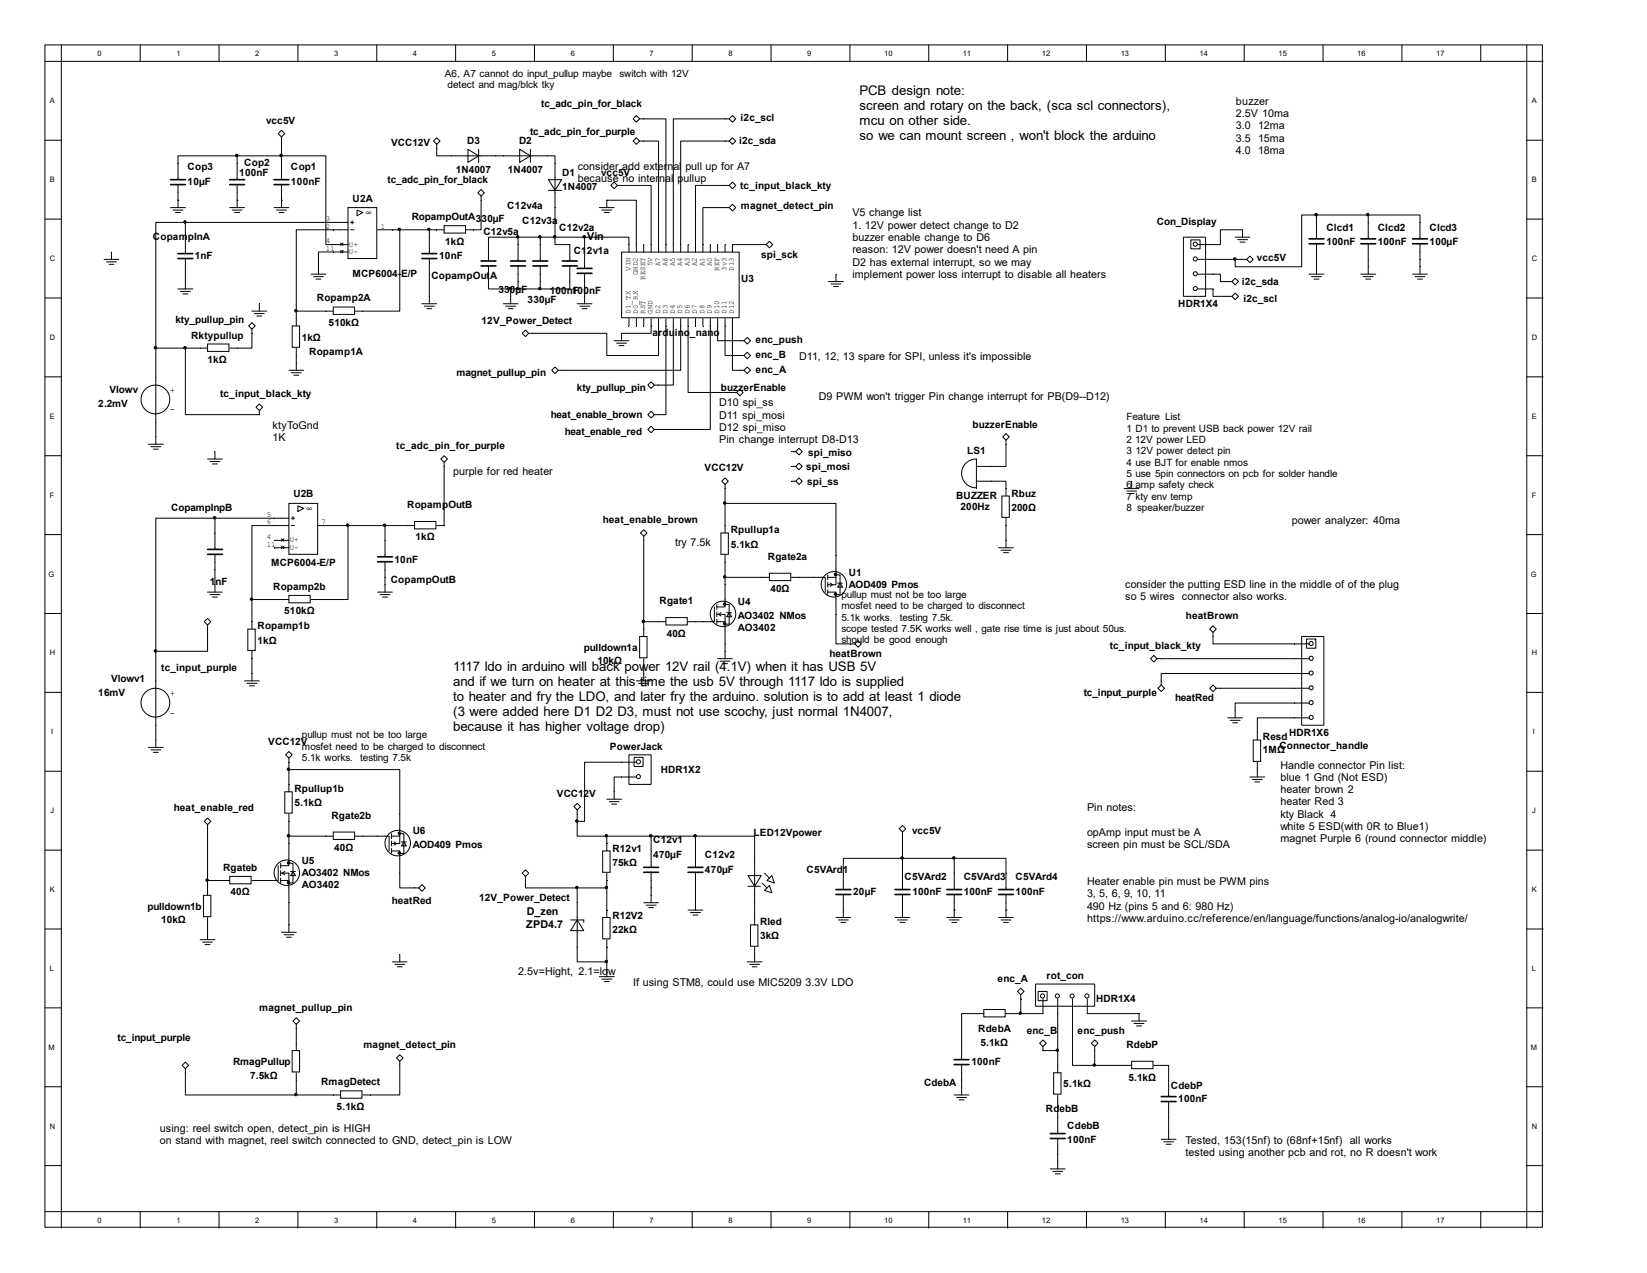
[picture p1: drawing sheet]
<svg xmlns="http://www.w3.org/2000/svg" width="279mm" height="216mm" viewBox="0 0 279 216" stroke-linecap="round" stroke-linejoin="round" font-family="sans-serif">
<defs><g id="words">
<g font-size="2.2">
<text x="145.8" y="16">PCB design note:</text>
<text x="145.8" y="18.6">screen and rotary on the back, (sca scl connectors),</text>
<text x="145.8" y="21.2">mcu on other side.</text>
<text x="145.8" y="23.7">so we can mount screen , won't block the arduino</text>
<text x="76.9" y="113.7">1117 ldo in arduino will back power 12V rail (4.1V) when it has USB 5V</text>
<text x="76.9" y="116.3">and if we turn on heater at this time the usb 5V through 1117 ldo is supplied</text>
<text x="76.9" y="118.9">to heater and fry the LDO, and later fry the arduino. solution is to add at least 1 diode</text>
<text x="76.9" y="121.4">(3 were added here D1 D2 D3, must not use scochy, just normal 1N4007,</text>
<text x="76.9" y="124">because it has higher voltage drop)</text>
</g>
<g font-size="1.8">
<text x="209.7" y="17.8">buzzer</text>
<text x="209.7" y="19.9">2.5V 10ma</text>
<text x="209.7" y="21.9">3.0 12ma</text>
<text x="98" y="28.8">consider add external pull up for A7</text>
<text x="209.7" y="24">3.5 15ma</text>
<text x="209.7" y="26.1">4.0 18ma</text>
<text x="98" y="30.9">because no internal pullup</text>
<text x="62" y="36.7">∞</text>
<text x="99.6" y="40.8">Vin</text>
<text x="144.6" y="36.7">V5 change list</text>
<text x="144.6" y="38.8">1. 12V power detect change to D2</text>
<text x="144.6" y="40.9">buzzer enable change to D6</text>
<text x="144.6" y="42.9">reason: 12V power doesn't need A pin</text>
<text x="144.6" y="45">D2 has external interrupt, so we may</text>
<text x="144.6" y="47.1">implement power loss interrupt to disable all heaters</text>
<text x="135.6" y="61.1">D11, 12, 13 spare for SPI, unless it's impossible</text>
<text x="122" y="68.9">D10 spi_ss</text>
<text x="122" y="71">D11 spi_mosi</text>
<text x="138.9" y="67.8">D9 PWM won't trigger Pin change interrupt for PB(D9--D12)</text>
<text x="46.2" y="72.7">ktyToGnd</text>
<text x="46.2" y="74.8">1K</text>
<text x="122" y="73.1">D12 spi_miso</text>
<text x="122" y="75.1">Pin change interrupt D8-D13</text>
<text x="76.9" y="80.5">purple for red heater</text>
<text x="51.9" y="86.9">∞</text>
<text x="219.2" y="88.9">power analyzer: 40ma</text>
<text x="114.5" y="92.6">try 7.5k</text>
<text x="190.9" y="99.7">consider the putting ESD line in the middle of of the plug</text>
<text x="190.9" y="101.8">so 5 wires connector also works.</text>
<text x="217.2" y="130.3">Handle connector Pin list:</text>
<text x="184.4" y="137.6">Pin notes:</text>
<text x="217.2" y="132.4">blue 1 Gnd (Not ESD)</text>
<text x="217.2" y="134.5">heater brown 2</text>
<text x="217.2" y="136.6">heater Red 3</text>
<text x="184.4" y="141.8">opAmp input must be A</text>
<text x="184.4" y="143.8">screen pin must be SCL/SDA</text>
<text x="217.2" y="138.7">kty Black 4</text>
<text x="217.2" y="140.8">white 5 ESD(with 0R to Blue1)</text>
<text x="217.2" y="142.8">magnet Purple 6 (round connector middle)</text>
<text x="89.4" y="155.2">D_zen</text>
<text x="184.4" y="150.1">Heater enable pin must be PWM pins</text>
<text x="184.4" y="152.2">3, 5, 6, 9, 10, 11</text>
<text x="184.4" y="154.3">490 Hz (pins 5 and 6: 980 Hz)</text>
<text x="89.3" y="157.4">ZPD4.7</text>
<text x="184.4" y="156.4">https://www.arduino.cc/reference/en/language/functions/analog-io/analogwrite/</text>
<text x="87.9" y="165.4">2.5v=Hight, 2.1=low</text>
<text x="107.4" y="167.3">If using STM8, could use MIC5209 3.3V LDO</text>
<text x="27.1" y="191.9">using: reel switch open, detect_pin is HIGH</text>
<text x="27.1" y="194">on stand with magnet, reel switch connected to GND, detect_pin is LOW</text>
<text x="201.1" y="194.1">Tested, 153(15nf) to (68nf+15nf) all works</text>
<text x="201.1" y="196.1">tested using another pcb and rot, no R doesn't work</text>
</g>
<g font-size="1.7">
<text x="75.5" y="13">A6, A7 cannot do input_pullup maybe</text>
<text x="75.9" y="14.9">detect and mag/blck tky</text>
<text x="105.1" y="13">switch with 12V</text>
<text x="45.1" y="21">vcc5V</text>
<text x="89.9" y="22.9">tc_adc_pin_for_purple</text>
<text x="91.8" y="18.2">tc_adc_pin_for_black</text>
<text x="125.6" y="20.6">i2c_scl</text>
<text x="31.8" y="28.9">Cop3</text>
<text x="40.6" y="29.9">100nF</text>
<text x="41.4" y="28.2">Cop2</text>
<text x="49.4" y="28.9">Cop1</text>
<text x="66.4" y="24.8">VCC12V</text>
<text x="77.3" y="29.3">1N4007</text>
<text x="79.2" y="24.5">D3</text>
<text x="86.1" y="29.3">1N4007</text>
<text x="88.1" y="24.5">D2</text>
<text x="95.4" y="29.9">D1</text>
<text x="102" y="29.9">vcc5V</text>
<text x="125.4" y="24.5">i2c_sda</text>
<text x="31.8" y="31.5">10µF</text>
<text x="49.4" y="31.5">100nF</text>
<text x="59.8" y="34.2">U2A</text>
<text x="65.7" y="31">tc_adc_pin_for_black</text>
<text x="86.1" y="35.5">C12v4a</text>
<text x="95.4" y="32.3">1N4007</text>
<text x="125.6" y="32">tc_input_black_kty</text>
<text x="125.7" y="35.5">magnet_detect_pin</text>
<text x="26" y="40.6">CopampInA</text>
<text x="69.8" y="37.3">RopampOutA330µF</text>
<text x="75.5" y="41.5">1kΩ</text>
<text x="82" y="39.9">C12v5a</text>
<text x="88.6" y="38">C12v3a</text>
<text x="94.9" y="39.2">C12v2a</text>
<text x="196.3" y="38.1">Con_Display</text>
<text x="225" y="39.2">Clcd1</text>
<text x="225" y="41.6">100nF</text>
<text x="233.7" y="39.2">Clcd2</text>
<text x="233.7" y="41.6">100nF</text>
<text x="242.5" y="39.2">Clcd3</text>
<text x="242.5" y="41.6">100µF</text>
<text x="33.1" y="44">1nF</text>
<text x="59.8" y="47">MCP6004-E/P</text>
<text x="73.2" y="47.3">CopampOutA</text>
<text x="74.5" y="44">10nF</text>
<text x="97.3" y="43">C12v1a</text>
<text x="125.7" y="47.8">U3</text>
<text x="129.1" y="43.7">spi_sck</text>
<text x="213.2" y="44.2">vcc5V</text>
<text x="53.8" y="51.1">Ropamp2A</text>
<text x="84.5" y="49.7">330µF</text>
<text x="89.5" y="51.4">330µF</text>
<text x="93.3" y="49.8">100nF</text>
<text x="97" y="49.8">100nF</text>
<text x="199.9" y="52.1">HDR1X4</text>
<text x="210.7" y="48.3">i2c_sda</text>
<text x="210.9" y="51.2">i2c_scl</text>
<text x="29.8" y="54.9">kty_pullup_pin</text>
<text x="32.4" y="57.5">Rktypullup</text>
<text x="51.2" y="57.8">1kΩ</text>
<text x="55.8" y="55.3">510kΩ</text>
<text x="81.7" y="55">12V_Power_Detect</text>
<text x="110.7" y="56.9">arduino_nano</text>
<text x="128.1" y="58.2">enc_push</text>
<text x="35.2" y="61.6">1kΩ</text>
<text x="52.5" y="60.3">Ropamp1A</text>
<text x="77.4" y="63.8">magnet_pullup_pin</text>
<text x="128.2" y="63.2">enc_A</text>
<text x="128.2" y="60.7">enc_B</text>
<text x="16.7" y="69">2.2mV</text>
<text x="18.6" y="66.7">Vlowv</text>
<text x="37.3" y="67.4">tc_input_black_kty</text>
<text x="93.4" y="70.9">heat_enable_brown</text>
<text x="97.9" y="66.3">kty_pullup_pin</text>
<text x="122.3" y="66.3">buzzerEnable</text>
<text x="191.1" y="71.3">Feature List</text>
<text x="67.2" y="76.2">tc_adc_pin_for_purple</text>
<text x="95.8" y="73.8">heat_enable_red</text>
<text x="137.1" y="77.3">spi_miso</text>
<text x="164.1" y="77">LS1</text>
<text x="165" y="72.6">buzzerEnable</text>
<text x="191.1" y="73.2">1 D1 to prevent USB back power 12V rail</text>
<text x="191.1" y="75.1">2 12V power LED</text>
<text x="191.1" y="77">3 12V power detect pin</text>
<text x="119.5" y="79.9">VCC12V</text>
<text x="136.8" y="79.7">spi_mosi</text>
<text x="136.9" y="82.3">spi_ss</text>
<text x="191.1" y="79">4 use BJT for enable nmos</text>
<text x="191.1" y="80.9">5 use 5pin connectors on pcb for solder handle</text>
<text x="191.1" y="82.8">6 amp safety check</text>
<text x="29" y="86.6">CopampInpB</text>
<text x="49.8" y="84.4">U2B</text>
<text x="69.1" y="86.2">RopampOutB</text>
<text x="102.3" y="88.7">heat_enable_brown</text>
<text x="162.2" y="84.7">BUZZER</text>
<text x="162.9" y="86.6">200Hz</text>
<text x="171.6" y="84.4">Rbuz</text>
<text x="171.6" y="86.7">200Ω</text>
<text x="191.1" y="84.8">7 kty env temp</text>
<text x="191.1" y="86.7">8 speaker/buzzer</text>
<text x="46" y="96">MCP6004-E/P</text>
<text x="66.9" y="95.4">10nF</text>
<text x="70.5" y="91.7">1kΩ</text>
<text x="124" y="90.4">Rpullup1a</text>
<text x="124" y="92.9">5.1kΩ</text>
<text x="130.3" y="95">Rgate2a</text>
<text x="35.6" y="99.1">1nF</text>
<text x="46.4" y="100">Ropamp2b</text>
<text x="66.3" y="98.9">CopampOutB</text>
<text x="130.7" y="100.4">40Ω</text>
<text x="142.7" y="101.4">pullup must not be too large</text>
<text x="144" y="97.6">U1</text>
<text x="144" y="99.7">AOD409 Pmos</text>
<text x="43.7" y="106.7">Ropamp1b</text>
<text x="48.2" y="104.2">510kΩ</text>
<text x="111.9" y="102.5">Rgate1</text>
<text x="125.2" y="102.7">U4</text>
<text x="125.2" y="105">AO3402 NMos</text>
<text x="125.2" y="106.9">AO3402</text>
<text x="142.7" y="103.3">mosfet need to be charged to disconnect</text>
<text x="142.7" y="105.2">5.1k works.</text>
<text x="142.7" y="107.1">scope tested 7.5K works well , gate rise time is just about 50us.</text>
<text x="152.6" y="105.2">testing 7.5k.</text>
<text x="201.2" y="105">heatBrown</text>
<text x="27.3" y="113.8">tc_input_purple</text>
<text x="43.7" y="109.2">1kΩ</text>
<text x="99.1" y="110.4">pulldown1a</text>
<text x="101.3" y="112.7">10kΩ</text>
<text x="113.1" y="108.1">40Ω</text>
<text x="140.7" y="111.4">heatBrown</text>
<text x="142.7" y="109.1">should be good enough</text>
<text x="188.3" y="110.2">tc_input_black_kty</text>
<text x="16.7" y="118">16mV</text>
<text x="18.8" y="115.6">Vlowv1</text>
<text x="183.9" y="118">tc_input_purple</text>
<text x="199.3" y="119">heatRed</text>
<text x="51.2" y="125.2">pullup must not be too large</text>
<text x="214.2" y="125.5">Resd</text>
<text x="218.7" y="124.8">HDR1X6</text>
<text x="45.5" y="126.3">VCC12V</text>
<text x="51.2" y="127.1">mosfet need to be charged to disconnect</text>
<text x="51.2" y="129.1">5.1k works.</text>
<text x="61.1" y="129.1">testing 7.5k</text>
<text x="103.5" y="127.2">PowerJack</text>
<text x="112.1" y="131.1">HDR1X2</text>
<text x="214.2" y="127.7">1MΩ</text>
<text x="217" y="127">Connector_handle</text>
<text x="29.5" y="137.6">heat_enable_red</text>
<text x="50" y="134.3">Rpullup1b</text>
<text x="50" y="136.8">5.1kΩ</text>
<text x="94.4" y="135.1">VCC12V</text>
<text x="56.2" y="138.9">Rgate2b</text>
<text x="70" y="141.5">U6</text>
<text x="70" y="143.9">AOD409 Pmos</text>
<text x="110.8" y="143">C12v1</text>
<text x="127.8" y="141.8">LED12Vpower</text>
<text x="154.7" y="141.4">vcc5V</text>
<text x="37.8" y="147.7">Rgateb</text>
<text x="51.2" y="146.6">U5</text>
<text x="51.2" y="148.6">AO3402 NMos</text>
<text x="56.7" y="144.3">40Ω</text>
<text x="103.9" y="144.6">R12v1</text>
<text x="103.9" y="146.9">75kΩ</text>
<text x="110.8" y="145.6">470µF</text>
<text x="119.6" y="145.6">C12v2</text>
<text x="119.6" y="148.1">470µF</text>
<text x="136.8" y="148.1">C5VArd1</text>
<text x="153.5" y="149.3">C5VArd2</text>
<text x="163.5" y="149.3">C5VArd3</text>
<text x="172.3" y="149.3">C5VArd4</text>
<text x="25" y="154.3">pulldown1b</text>
<text x="39.1" y="151.8">40Ω</text>
<text x="51.2" y="150.5">AO3402</text>
<text x="66.5" y="153.4">heatRed</text>
<text x="81.3" y="152.8">12V_Power_Detect</text>
<text x="103.9" y="155.9">R12V2</text>
<text x="144.7" y="151.8">20µF</text>
<text x="154.8" y="151.8">100nF</text>
<text x="163.5" y="151.8">100nF</text>
<text x="172.3" y="151.8">100nF</text>
<text x="27.3" y="156.6">10kΩ</text>
<text x="103.9" y="158.2">22kΩ</text>
<text x="128.9" y="156.8">Rled</text>
<text x="128.9" y="159.2">3kΩ</text>
<text x="169.2" y="166.6">enc_A</text>
<text x="177.5" y="166">rot_con</text>
<text x="44" y="171.5">magnet_pullup_pin</text>
<text x="185.9" y="170">HDR1X4</text>
<text x="19.9" y="176.5">tc_input_purple</text>
<text x="61.6" y="177.8">magnet_detect_pin</text>
<text x="165.9" y="175.1">RdebA</text>
<text x="166.3" y="177.5">5.1kΩ</text>
<text x="174.2" y="175.4">enc_B</text>
<text x="182.8" y="175.4">enc_push</text>
<text x="191.1" y="177.8">RdebP</text>
<text x="39.5" y="180.7">RmagPullup</text>
<text x="42.4" y="182.9">7.5kΩ</text>
<text x="54.5" y="184">RmagDetect</text>
<text x="156.8" y="184.1">CdebA</text>
<text x="164.8" y="180.7">100nF</text>
<text x="180.4" y="184.3">5.1kΩ</text>
<text x="191.4" y="183.3">5.1kΩ</text>
<text x="198.6" y="184.7">CdebP</text>
<text x="57.1" y="188.2">5.1kΩ</text>
<text x="177.4" y="188.6">RdebB</text>
<text x="181.1" y="191.6">CdebB</text>
<text x="199.9" y="186.8">100nF</text>
<text x="181.1" y="193.9">100nF</text>
</g>
<g font-size="1.5">
<text x="28.8" y="66.6">+</text>
<text x="28.8" y="69.9">-</text>
<text x="28.8" y="118">+</text>
<text x="28.8" y="121.4">-</text>
</g>
<g font-size="1.3">
<text x="16.6" y="9.4">0</text>
<text x="29.9" y="9.4">1</text>
<text x="43.3" y="9.4">2</text>
<text x="56.7" y="9.4">3</text>
<text x="70.1" y="9.4">4</text>
<text x="83.4" y="9.4">5</text>
<text x="96.8" y="9.4">6</text>
<text x="110.2" y="9.4">7</text>
<text x="123.6" y="9.4">8</text>
<text x="136.9" y="9.4">9</text>
<text x="150" y="9.4">10</text>
<text x="163.4" y="9.4">11</text>
<text x="176.7" y="9.4">12</text>
<text x="190.1" y="9.4">13</text>
<text x="203.5" y="9.4">14</text>
<text x="216.9" y="9.4">15</text>
<text x="230.3" y="9.4">16</text>
<text x="243.6" y="9.4">17</text>
<text x="8.5" y="17.5">A</text>
<text x="259.8" y="17.5">A</text>
<text x="8.5" y="30.9">B</text>
<text x="259.8" y="30.9">B</text>
<text x="55.3" y="37.5">3</text>
<text x="55.3" y="38.8">2</text>
<text x="55.3" y="41.3">4</text>
<text x="59.2" y="41.8">U+</text>
<text x="64.6" y="38.8">1</text>
<text x="8.5" y="44.3">C</text>
<text x="55.3" y="42.5">11</text>
<text x="59.2" y="43.1">U-</text>
<text x="106.9" y="45.9" transform="rotate(-90 106.9 45.9)">VIN</text>
<text x="108.2" y="46.7" transform="rotate(-90 108.2 46.7)">GND2</text>
<text x="109.5" y="47.5" transform="rotate(-90 109.5 47.5)">RESET</text>
<text x="110.7" y="45.1" transform="rotate(-90 110.7 45.1)">5V</text>
<text x="112" y="45.1" transform="rotate(-90 112 45.1)">A7</text>
<text x="113.2" y="45.1" transform="rotate(-90 113.2 45.1)">A6</text>
<text x="114.5" y="45.1" transform="rotate(-90 114.5 45.1)">A5</text>
<text x="115.7" y="45.1" transform="rotate(-90 115.7 45.1)">A4</text>
<text x="117" y="45.1" transform="rotate(-90 117 45.1)">A3</text>
<text x="118.2" y="45.1" transform="rotate(-90 118.2 45.1)">A2</text>
<text x="119.5" y="45.1" transform="rotate(-90 119.5 45.1)">A1</text>
<text x="120.7" y="45.1" transform="rotate(-90 120.7 45.1)">A0</text>
<text x="122" y="45.9" transform="rotate(-90 122 45.9)">REF</text>
<text x="123.3" y="45.9" transform="rotate(-90 123.3 45.9)">3v3</text>
<text x="124.5" y="45.9" transform="rotate(-90 124.5 45.9)">D13</text>
<text x="259.8" y="44.3">C</text>
<text x="106.9" y="53.2" transform="rotate(-90 106.9 53.2)">D1_TX</text>
<text x="108.2" y="53.2" transform="rotate(-90 108.2 53.2)">D0_RX</text>
<text x="109.5" y="53.2" transform="rotate(-90 109.5 53.2)">RST</text>
<text x="110.7" y="53.2" transform="rotate(-90 110.7 53.2)">GND</text>
<text x="112" y="53.2" transform="rotate(-90 112 53.2)">D2</text>
<text x="113.2" y="53.2" transform="rotate(-90 113.2 53.2)">D3</text>
<text x="114.5" y="53.2" transform="rotate(-90 114.5 53.2)">D4</text>
<text x="115.7" y="53.2" transform="rotate(-90 115.7 53.2)">D5</text>
<text x="117" y="53.2" transform="rotate(-90 117 53.2)">D6</text>
<text x="118.2" y="53.2" transform="rotate(-90 118.2 53.2)">D7</text>
<text x="119.5" y="53.2" transform="rotate(-90 119.5 53.2)">D8</text>
<text x="120.7" y="53.2" transform="rotate(-90 120.7 53.2)">D9</text>
<text x="122" y="53.2" transform="rotate(-90 122 53.2)">D10</text>
<text x="123.3" y="53.2" transform="rotate(-90 123.3 53.2)">D11</text>
<text x="124.5" y="53.2" transform="rotate(-90 124.5 53.2)">D12</text>
<text x="8.5" y="57.7">D</text>
<text x="259.8" y="57.7">D</text>
<text x="8.5" y="71">E</text>
<text x="259.8" y="71">E</text>
<text x="8.5" y="84.4">F</text>
<text x="45.3" y="87.7">5</text>
<text x="45.3" y="88.9">6</text>
<text x="54.6" y="88.9">7</text>
<text x="259.8" y="84.4">F</text>
<text x="45.3" y="92.7">11</text>
<text x="45.3" y="91.4">4</text>
<text x="49.1" y="92">U+</text>
<text x="49.1" y="93.3">U-</text>
<text x="8.3" y="97.8">G</text>
<text x="259.7" y="97.8">G</text>
<text x="8.5" y="111.2">H</text>
<text x="259.8" y="111.2">H</text>
<text x="8.7" y="124.5">I</text>
<text x="260.1" y="124.5">I</text>
<text x="8.6" y="137.9">J</text>
<text x="259.9" y="137.9">J</text>
<text x="8.5" y="151.3">K</text>
<text x="259.8" y="151.3">K</text>
<text x="8.5" y="164.7">L</text>
<text x="259.8" y="164.7">L</text>
<text x="8.3" y="178.1">M</text>
<text x="259.7" y="178.1">M</text>
<text x="8.5" y="191.4">N</text>
<text x="259.8" y="191.4">N</text>
<text x="16.6" y="207.3">0</text>
<text x="29.9" y="207.3">1</text>
<text x="43.3" y="207.3">2</text>
<text x="56.7" y="207.3">3</text>
<text x="70.1" y="207.3">4</text>
<text x="83.4" y="207.3">5</text>
<text x="96.8" y="207.3">6</text>
<text x="110.2" y="207.3">7</text>
<text x="123.6" y="207.3">8</text>
<text x="136.9" y="207.3">9</text>
<text x="150" y="207.3">10</text>
<text x="163.4" y="207.3">11</text>
<text x="176.7" y="207.3">12</text>
<text x="190.1" y="207.3">13</text>
<text x="203.5" y="207.3">14</text>
<text x="216.9" y="207.3">15</text>
<text x="230.3" y="207.3">16</text>
<text x="243.6" y="207.3">17</text>
</g>
</g></defs>
<g fill="none" stroke="#000" stroke-width=".17">
<path d="M7.6 7.6h254v200.5h-254zM7.6 10.4h254.2M10.4 7.6v200.7M23.8 7.6v2.8M37.2 7.6v2.8M50.5 7.6v2.8M63.9 7.6v2.8M77.3 7.6v2.8M90.7 7.6v2.8M104 7.6v2.8M107.9 19.6l.6 .6-.6 .5-.5-.5zM117.4 7.6v2.8"/>
<path d="M124.3 19.6l.5 .6-.5 .5-.6-.5zM130.8 7.6v2.8M144.2 7.6v2.8M157.6 7.6v2.8M170.9 7.6v2.8M184.3 7.6v2.8M197.7 7.6v2.8M211.1 7.6v2.8M224.4 7.6v2.8M237.8 7.6v2.8M251.2 7.6v2.8M259 7.6v200.7"/>
<path d="M7.6 23.8h2.8M7.6 37.2h2.8M28.9 35.2h2.5M29.4 35.6h1.6M29.8 36h.8M30.2 34h.1M30.2 31.3v3.9M31.4 37.7h-5v21.3M31.4 37.7h27.6M31.4 37.7v5.3M39 35.2h2.5M39.4 35.6h1.7"/>
<path d="M39.8 36h.8M40.2 26.4h-10v4.1M40.2 34h.1M40.2 26.4h15.1v15.1h3.7M40.2 26.4v4.1M40.2 31.3v3.9M46.5 35.2h2.5M46.9 35.6h1.7M47.2 22.7l.6-.6 .5 .6-.5 .5zM47.3 36h.9M47.8 34h.1M47.8 23.2v7.3"/>
<path d="M47.8 31.3v3.9M59 35.2h4.9v8.6h-4.9zM59 39h-8.7v13.8M59.5 39h.5M59.5 37.7h.5M59.7 37.4v.6M60.6 35.6l.9 .4-.9 .6zM64.1 39h11.2M67.8 39v13.8h-7.5M72.8 39v4M74.1 23.4l.5 .5-.5 .6-.6-.6zM74.1 24.5v1.9h20.1v15.1h2.5v2.8"/>
<path d="M75.3 38.3h3.7v1.2h-3.7zM79.4 25.3l1.8 1.1-1.8 1.1zM81.2 25.3v2.2M81.6 32.1l.6 .6-.6 .6-.5-.6zM81.6 33.3v5.7h-2.5M88.2 25.3l1.8 1.1-1.8 1.1zM90 25.3v2.2M93 30.5h2.3l-1.1 1.8zM93 32.3h2.3M101.7 35.2h2.5M102.1 35.6h1.7M102.5 36h.9"/>
<path d="M102.9 35.2v-1.2h5v8.7M104.2 30.9l.5 .5-.5 .6-.6-.6zM104.7 31.4h5.8v11.3M107.9 23.4l.6 .5-.6 .6-.5-.6zM108.5 23.9h3.2v18.8M108.5 20.2h4.5v22.5M123.7 35.2h-4.5v7.5M123.7 23.9h-8.2v18.8M123.7 20.2h-9.5v22.5M123.7 31.4h-5.7v11.3M124.3 23.4l.5 .5-.5 .6-.6-.6zM124.3 34.7l.5 .5-.5 .6-.6-.6z"/>
<path d="M124.3 30.9l.5 .5-.5 .6-.6-.6zM223.3 36.5h-2.5v8.7h-11.3v-1.2M223.3 36.5v4M223.3 36.5h8.8M232.1 36.5h8.8v4M232.1 36.5v4M259 23.8h2.8M259 37.2h2.8M7.6 50.5h2.8M17.7 44h2.5M18.1 44.4h1.6M18.5 44.8h.8"/>
<path d="M18.9 42.7v1.3M26.4 59v16.3M26.4 59h8.8M30.2 49h2.5M30.6 49.4h1.7M31 49.8h.9M31.4 59v11.3h12.6v-.7M31.4 43.8v5.2M35.2 58.3h3.6v1.3h-3.6zM42.7 54.7l.6 .6-.6 .5-.5-.5zM42.7 55.8v3.2h-3.7M42.7 52.8h2.5"/>
<path d="M43.2 53.2h1.6M43.6 53.6h.8M44 51.5v1.3M49.6 55.3h1.2v3.6h-1.2zM50.3 52.8v2.5M50.3 59v3.8M50.3 52.8h6.2M52.8 46.5h2.5M53.2 46.9h1.7M53.6 47.3h.8M56.5 52.1h3.7v1.2h-3.7zM57.8 41.2l.4 .4"/>
<path d="M57.8 42.5l.4 .4M58.2 41.2l-.4 .4M58.2 42.5l-.4 .4M59 42.7h-5v3.8M71.6 51.5h2.5M72 51.9h1.7M72.4 52.4h.9M72.8 43.8v7.7M82.9 45.1v3.9h3.7M85.4 51.5h2.5M85.8 51.9h1.7M86.2 52.4h.8"/>
<path d="M86.6 49h5M86.6 49v2.5M87.9 40.2h-5v4.1M87.9 40.2h11.3M87.9 40.2v4.1M87.9 45.1v3.9M89.1 56l.6 .5-.6 .6-.5-.6zM91.6 40.2v4.1M91.6 45.1v3.9M96.7 45.1v3.9h-5.1M97.9 51.5h2.5M98.3 51.9h1.7"/>
<path d="M98.8 52.4h.8M99.2 40.2h7.5v2.5M99.2 40.2v5.3M99.2 46.4v5.1M104.2 57.8h2.5M104.6 58.2h1.7M105 58.6h.9M105.5 42.8h19.9v11.1h-19.9zM106.7 54v1.3M107.9 54v1.3M109.2 41.5v1.2M109.2 54v1.3"/>
<path d="M110.5 54v2.5h-5.1v1.3M111.7 54v6.3h-8.8v-3.8h-13.2M113 54v16.3h-2M114.2 54v11.3h-3.2M115.5 54v8.8h-20.8M116.7 54v12.6h8.2M116.7 41.5v1.2M118 54v1.3M119.2 54v1.3M120.5 54v18.8h-9.5M120.5 41.5v1.2M121.7 54v3.8h4.5"/>
<path d="M121.7 41.5v1.2M123 54v6.3h3.2M123 41.5v1.2M124.3 54v8.8h1.9M126.2 57.8l.6-.6 .5 .6-.5 .5zM130 41.5l.5-.6 .6 .6-.6 .5zM130 41.5h-5.7v1.2M140.6 47.8h2.5M141 48.2h1.6M141.4 48.6h.8M141.8 46.5v1.3M200.8 40.2h3.7v10.1h-3.7z"/>
<path d="M202 40.7h1.6v1.5h-1.6zM203.3 49h2.5v1.3h3.2M203.3 46.5h3.7v1.3h2M203.3 44h8.2M209.5 49.7l.6 .6-.6 .5-.5-.5zM209.5 47.2l.6 .6-.6 .5-.5-.5zM209.5 40.2h2.5M210 40.6h1.6M210.4 41.1h.8M210.8 40.2v-1.2h-3.8v2.5h-3.7M212 43.4l.6 .6-.6 .5-.5-.5zM222.1 46.5h2.5"/>
<path d="M222.5 46.9h1.7M222.9 47.3h.8M223.3 41.3v5.2M230.9 46.5h2.5M231.3 46.9h1.6M231.7 47.3h.8M232.1 41.3v5.2M239.6 46.5h2.5M240.1 46.9h1.6M240.5 47.3h.8M240.9 41.3v5.2M259 50.5h2.8"/>
<path d="M7.6 63.9h2.8M7.6 77.3h2.8M25.2 75.3h2.5M25.6 75.8h1.7M26 76.2h.8M35.2 77.9h2.5M35.6 78.3h1.7M36 78.7h.9M36.5 76.6v1.3M43.4 69.1l.6-.6 .5 .6-.5 .5zM49 62.8h2.5M49.4 63.2h1.7"/>
<path d="M49.8 63.6h.9M74.8 77.9l.5-.6 .6 .6-.6 .5zM75.3 78.4v10.7h-1.2M94.2 62.2l.5 .6-.5 .6-.6-.6zM109.9 70.3l.6-.5 .5 .5-.5 .6zM109.9 72.8l.6-.5 .5 .5-.5 .6zM109.9 65.3l.6-.5 .5 .5-.5 .6zM125.5 66l.6 .6-.6 .5-.6-.5zM126.2 62.8l.6-.6 .5 .6-.5 .6zM126.2 60.3l.6-.6 .5 .6-.5 .6zM134.3 79.1h.7M134.3 76.6h.7"/>
<path d="M135 76.6l.5-.6 .6 .6-.6 .6zM135.5 78.5l.6 .6-.6 .6-.5-.6zM170.1 74.1l.6-.6 .5 .6-.5 .5zM170.7 74.6v4.5h-5.1M259 63.9h2.8M259 77.3h2.8M7.6 90.7h2.8M36.5 87.9h-10.1v22.6M36.5 87.9h12.5M36.5 87.9v5.3M36.5 94v6.4M46.5 92.9h2.5"/>
<path d="M46.5 91.6h2.5M47.8 91.4l.4 .4M47.8 92.6l.4 .4M48.2 91.4l-.4 .4M48.2 92.6l-.4 .4M49 85.4h4.9v8.6h-4.9zM49 89.1h-6.3v12.6M49.4 89.1h.6M49.4 87.9h.6M49.7 87.6v.6M50.5 85.8l1 .4-1 .6zM54 89.1h16.3"/>
<path d="M59 89.1v12.6h-6.2M65.3 89.1v5.3M65.3 95.3v5.1M70.3 88.4h3.6v1.3h-3.6zM109.2 89.8l.6 .6-.6 .6-.6-.6zM109.2 91v16.9M122.3 90.4h1.3v3.6h-1.3zM122.4 81.6l.6-.5 .6 .5-.6 .6zM123 85.4h18.8v12.5h-1.4M123 94.2v8.7h-1.4M123 82.2v8.2M123 97.9h7.5"/>
<path d="M130.5 97.2h3.6v1.3h-3.6zM134.3 97.9h5.7v2.5M134.3 81.6h.7M135 81.6l.5-.5 .6 .5-.6 .6zM140.4 97.5v.8M140.4 98.8v.8M140.8 98.9l.5 .3-.5 .2M141.8 97.9v1.3h-1.4M141.8 97.5h.7v3.3h-.7M142.1 98.9h.8M142.5 98.9l.4 .7h-.8zM165.6 82.7a2.44 2.44 0 0 1-2.5-2.4 2.44 2.44 0 0 1 2.5-2.4v5"/>
<path d="M165.6 81.6h5.1v2.5M169.4 92.9h2.5M169.8 93.3h1.7M170 84.1h1.2v3.6h-1.2zM170.2 93.7h.9M170.7 87.9v5M190.7 82.9h2.5M191.1 83.3h1.7M191.6 83.7h.8M192 81.6v1.3M259 90.7h2.8M7.6 104h2.8"/>
<path d="M7.6 117.4h2.8M26.4 110.5v16.3M34.7 105.4l.5-.5 .6 .5-.6 .6zM35.2 106v4.5h-8.8M35.2 100.4h2.5M35.6 100.8h1.7M36 101.3h.9M41.5 115.5h2.5M41.9 115.9h1.7M42 106.7h1.3v3.6h-1.3zM42.3 116.3h.9M42.7 101.7v5"/>
<path d="M42.7 110.5v5M42.7 101.7h6.3M49 101h3.6v1.2h-3.6zM64.1 100.4h2.5M64.5 100.8h1.6M64.9 101.3h.8M107.9 115.5h2.6M108.4 115.9h1.6M108.5 107.9h1.3v3.7h-1.3zM108.8 116.3h.8M109.2 105.4h3.8M109.2 111.7v3.8"/>
<path d="M113 104.7h3.6v1.3h-3.6zM121.2 102.9v2.5h-4.5M121.6 104.2h1.4v1.2M121.6 105.4h1.4v6.3M121.6 102.5v.9M121.6 103.8v.8M121.6 105v.9M121.7 111.7h2.6M122.2 112.1h1.6M122.3 103.9l-.4 .3 .4 .3M122.6 112.5h.8M123 102.5h.7v3.4h-.7"/>
<path d="M123.3 103.9h.8M123.7 103.9l.4 .7h-.8zM140.4 100.4h1.4v8.8h3.2M140.4 100v.8M145 109.2l.6-.6 .5 .6-.5 .6zM195.7 111.2l.6 .5-.6 .6-.5-.6zM196.3 111.7h25.8M197 116.2l.6 .5-.6 .6-.6-.6zM205.8 106.1l.5 .6-.5 .6-.6-.6zM205.8 116.2l.5 .5-.5 .6-.6-.6zM205.8 107.3v1.9h16.3M206.3 116.7h15.8"/>
<path d="M220.8 107.9h3.8v15.1h-3.8zM221.7 108.4h1.5v1.5h-1.5zM222.1 114.2h-25.1v2M222.1 119.2h-12.6v2.5M259 104h2.8M259 117.4h2.8M7.6 130.8h2.8M25.2 126.8h2.5M25.6 127.2h1.7M26 127.6h.8M34.7 139.3l.5-.6 .6 .6-.6 .6zM35.2 139.9v11.9"/>
<path d="M48.3 134.3h1.3v3.6h-1.3zM48.4 128l.6-.5 .6 .5-.6 .6zM49 130.5h18.8v11.3h-1.4M49 138v8.8h-1.4M49 128.6v5.7M97.9 136.2l.6 .6-.6 .6-.5-.6zM97.9 139.3v2.5h5M97.9 137.4v1.9M102.9 135.5h2.5M103.4 136h1.6M103.8 136.4h.8M106.7 128h3.8v5h-3.8z"/>
<path d="M107.6 128.4h1.5v1.6h-1.5zM107.9 129.3h-8.7v10h-1.3M107.9 131.8h-3.7v3.7M208.3 121.7h2.5M208.7 122.2h1.7M209.1 122.6h.9M212 131.8h2.6M212.5 132.2h1.6M212.6 125.5h1.3v3.6h-1.3zM212.9 132.6h.8M213.3 129.3v2.5M222.1 121.7h-8.8v3.8"/>
<path d="M259 130.8h2.8M7.6 144.2h2.8M7.6 157.6h2.8M34 159.4h2.5M34.4 159.8h1.6M34.5 151.8h1.3v3.7h-1.3zM35.2 155.6v3.8M35.2 149.3h3.8M39 148.6h3.6v1.3h-3.6zM47.2 146.8v2.5h-4.5M47.6 148.1h1.4v1.2M47.6 149.3h1.4v8.8"/>
<path d="M47.6 146.4v.8M47.6 147.7v.8M47.6 148.9v.9M47.8 158.1h2.5M48.2 158.5h1.6M48.3 147.8l-.4 .3 .4 .3M48.6 159h.8M49 146.4h.7v3.4h-.7M49 141.8h7.5M49.3 147.8h.8M49.7 147.8l.4 .7h-.8zM56.5 141.1h3.7v1.3h-3.7z"/>
<path d="M60.3 141.8h5.7v2.5M66.4 144.3h1.4v6.3h3.2M66.4 141.4v.8M66.4 142.6v.9M66.4 143.9v.8M66.8 142.8l.5 .3-.5 .2M67.8 141.8v1.3h-1.4M67.8 141.4h.7v3.3h-.7M68.1 142.8h.8M68.5 142.8l.4 .7h-.8zM71 150.6l.6-.6 .5 .6-.5 .5zM88.6 148.1l.5-.6 .6 .6-.6 .5z"/>
<path d="M89.1 148.6v2h8.8M96.8 156h2.2v.4M97.9 156l1.1 1.8h-2.2zM97.9 150.6v12.5h5M97.9 150.6h5M102.2 144.3h1.3v3.6h-1.3zM102.2 155.6h1.3v3.6h-1.3zM102.9 141.8h15.1M102.9 141.8v2.5M102.9 148.1v7.5M102.9 159.4v6.2M109.2 153.1h2.5"/>
<path d="M109.6 153.5h1.7M110 153.9h.9M110.5 141.8v5.3M110.5 147.9v5.2M116.7 154.4h2.5M117.1 154.8h1.7M117.6 155.2h.8M118 141.8h10v15.1M118 141.8v5.3M118 147.9v6.5M126.9 148.5h2.2l-1.1 1.8zM126.9 150.3h2.1"/>
<path d="M127.3 156.9h1.3v3.6h-1.3zM129.3 149.8l.8 .8M129.7 151l.8-.8 .4 1.2zM129.7 148.1l.8 .8M130.1 149.3l.8-.8 .5 1.3zM141.8 155.6h2.5M142.2 156h1.7M142.6 156.4h.9M143.1 151.7v3.9M151.8 155.6h2.6M152.3 156h1.6M152.5 140.6l.6-.6 .6 .6-.6 .5z"/>
<path d="M152.7 156.4h.8M153.1 141.1v9.8M153.1 151.7v3.9M160.6 155.6h2.5M161 156h1.7M161.5 156.4h.8M161.9 145.6h-18.8v5.3M161.9 154.4h.1M161.9 145.6h8.8v5.3M161.9 145.6v5.3M161.9 151.7v3.9M169.4 155.6h2.5"/>
<path d="M169.8 156h1.7M170.2 156.4h.9M170.7 154.4h.1M170.7 151.7v3.9M259 144.2h2.8M259 157.6h2.8M7.6 170.9h2.8M34.8 160.2h.8M49.6 178.2h1.2v3.6h-1.2zM49.7 173.2l.6-.6 .5 .6-.5 .5zM50.3 173.7v4.5M66.6 163.1h2.5"/>
<path d="M67 163.5h1.7M67.3 179.4l.5-.5 .6 .5-.6 .6zM67.4 164h.8M67.8 180v5.7h-6.3M67.8 161.9v1.2M101.7 165.6h2.5M102.1 166.1h1.7M102.5 166.5h.9M126.8 163.1h2.5M127.2 163.5h1.7M127.6 164h.8M128 160.6v2.5"/>
<path d="M166.9 171.2h3.6v1.3h-3.6zM166.9 171.9h-3.8v7.8M173.2 167.6l.5 .5-.5 .6-.6-.6zM173.2 168.7v3.2M175.7 166.9h10v3.8h-10zM176.1 168.1h1.5v1.6h-1.5zM176.4 176.9l.5-.5 .6 .5-.6 .6zM176.9 169.4v2.5h-6.2M176.9 177.5v.7h2.5M179.4 169.4v12.5M181.9 169.4v11.3h3.8M184.5 169.4v2.5h8.7v1.3"/>
<path d="M185.1 176.9l.6-.5 .6 .5-.6 .6zM185.7 177.5v3.2M192 180h3.6v1.2h-3.6zM192 173.2h2.5M192.4 173.6h1.7M192.8 174h.8M259 170.9h2.8M7.6 184.3h2.8M7.6 197.7h2.8M30.9 180.7l.5-.6 .6 .6-.6 .5zM31.4 181.2v4.5h18.9M50.3 181.9v3.8"/>
<path d="M50.3 185.7h7.5M57.8 185h3.6v1.3h-3.6zM161.9 185.7h2.5M162.3 186.1h1.7M162.7 186.5h.8M163.1 180.5v5.2M178.2 198.2h2.5M178.6 198.7h1.7M178.7 181.9h1.3v3.7h-1.3zM179 199.1h.9M179.4 185.7v6.6M179.4 193.1v5.1"/>
<path d="M185.7 180.7h6.3M195.7 180.7h2.5v5.3M197 193.2h2.5M197.4 193.6h1.7M197.8 194.1h.9M198.2 186.8v6.4M259 184.3h2.8M259 197.7h2.8M7.6 205.5h254.2M23.8 205.5v2.8M37.2 205.5v2.8M50.5 205.5v2.8"/>
<path d="M63.9 205.5v2.8M77.3 205.5v2.8M90.7 205.5v2.8M104 205.5v2.8M117.4 205.5v2.8M130.8 205.5v2.8M144.2 205.5v2.8M157.6 205.5v2.8M170.9 205.5v2.8M184.3 205.5v2.8M197.7 205.5v2.8M211.1 205.5v2.8"/>
<path d="M224.4 205.5v2.8M237.8 205.5v2.8M251.2 205.5v2.8"/>
<circle cx="202.8" cy="46.4" r=".35"/>
<circle cx="202.8" cy="43.9" r=".35"/>
<circle cx="202.8" cy="48.9" r=".35"/>
<circle cx="202.8" cy="41.4" r=".35"/>
<circle cx="26.4" cy="67.7" r="2.44"/>
<circle cx="141.5" cy="99.1" r="2.16"/>
<circle cx="26.4" cy="119.2" r="2.44"/>
<circle cx="122.7" cy="104.1" r="2.16"/>
<circle cx="222.4" cy="116.7" r=".35"/>
<circle cx="222.4" cy="109.1" r=".35"/>
<circle cx="222.4" cy="119.2" r=".35"/>
<circle cx="222.4" cy="111.6" r=".35"/>
<circle cx="222.4" cy="114.2" r=".35"/>
<circle cx="108.3" cy="129.2" r=".35"/>
<circle cx="108.3" cy="131.7" r=".35"/>
<circle cx="222.4" cy="121.7" r=".35"/>
<circle cx="48.7" cy="148" r="2.16"/>
<circle cx="67.5" cy="143" r="2.16"/>
<circle cx="176.9" cy="168.9" r=".35"/>
<circle cx="179.4" cy="168.9" r=".35"/>
<circle cx="181.9" cy="168.9" r=".35"/>
<circle cx="184.4" cy="168.9" r=".35"/>
</g>
<g fill="#000" stroke="#000" stroke-width=".17">
<circle cx="31.4" cy="37.7" r=".21"/>
<circle cx="40.2" cy="26.4" r=".21"/>
<circle cx="47.7" cy="26.4" r=".21"/>
<circle cx="67.7" cy="38.9" r=".21"/>
<circle cx="72.8" cy="38.9" r=".21"/>
<circle cx="223.3" cy="36.4" r=".21"/>
<circle cx="232" cy="36.4" r=".21"/>
<circle cx="26.4" cy="59" r=".21"/>
<circle cx="31.4" cy="59" r=".21"/>
<circle cx="50.2" cy="52.7" r=".21"/>
<circle cx="86.6" cy="48.9" r=".21"/>
<circle cx="87.8" cy="40.2" r=".21"/>
<circle cx="87.8" cy="48.9" r=".21"/>
<circle cx="91.6" cy="48.9" r=".21"/>
<circle cx="91.6" cy="40.2" r=".21"/>
<circle cx="94.1" cy="40.2" r=".21"/>
<circle cx="99.1" cy="40.2" r=".21"/>
<circle cx="209.5" cy="43.9" r=".21"/>
<circle cx="36.4" cy="87.8" r=".21"/>
<circle cx="59" cy="89.1" r=".21"/>
<circle cx="65.2" cy="89.1" r=".21"/>
<circle cx="122.9" cy="97.8" r=".21"/>
<circle cx="122.9" cy="85.3" r=".21"/>
<circle cx="141.7" cy="97.4" r=".21"/>
<circle cx="26.4" cy="110.4" r=".21"/>
<circle cx="42.7" cy="101.6" r=".21"/>
<circle cx="109.1" cy="105.4" r=".21"/>
<circle cx="122.9" cy="105.8" r=".21"/>
<circle cx="122.9" cy="102.4" r=".21"/>
<circle cx="141.7" cy="100.8" r=".21"/>
<circle cx="48.9" cy="130.5" r=".21"/>
<circle cx="97.8" cy="139.2" r=".21"/>
<circle cx="35.1" cy="149.3" r=".21"/>
<circle cx="48.9" cy="141.7" r=".21"/>
<circle cx="48.9" cy="149.7" r=".21"/>
<circle cx="48.9" cy="146.3" r=".21"/>
<circle cx="67.7" cy="144.7" r=".21"/>
<circle cx="67.7" cy="141.3" r=".21"/>
<circle cx="97.8" cy="150.5" r=".21"/>
<circle cx="102.9" cy="141.7" r=".21"/>
<circle cx="102.9" cy="150.5" r=".21"/>
<circle cx="110.4" cy="141.7" r=".21"/>
<circle cx="117.9" cy="141.7" r=".21"/>
<circle cx="153" cy="145.5" r=".21"/>
<circle cx="161.8" cy="145.5" r=".21"/>
<circle cx="102.9" cy="163.1" r=".21"/>
<circle cx="173.1" cy="171.8" r=".21"/>
<circle cx="179.4" cy="178.1" r=".21"/>
<circle cx="50.2" cy="185.6" r=".21"/>
<circle cx="185.6" cy="180.6" r=".21"/>
</g>
<g fill="none" stroke="#000" stroke-width=".28">
<path d="M28.9 30.5h2.5M28.9 31.3h2.5M39 30.5h2.5M39 31.3h2.5M46.5 30.5h2.5M46.5 31.3h2.5M30.2 43h2.5M30.2 43.8h2.5M71.6 43h2.5M71.6 43.8h2.5M81.6 44.3h2.5M81.6 45.1h2.5"/>
<path d="M86.6 44.3h2.5M86.6 45.1h2.5M90.4 44.3h2.5M90.4 45.1h2.5M95.4 44.3h2.5M95.4 45.1h2.5M97.9 45.5h2.5M97.9 46.4h2.5M222.1 40.5h2.5M222.1 41.3h2.5M230.9 40.5h2.5M230.9 41.3h2.5"/>
<path d="M239.6 40.5h2.5M239.6 41.3h2.5M35.2 93.2h2.5M35.2 94h2.5M64.1 94.4h2.5M64.1 95.3h2.5M109.2 147.1h2.5M109.2 147.9h2.5M116.7 147.1h2.5M116.7 147.9h2.5M141.8 150.9h2.5M141.8 151.7h2.5"/>
<path d="M151.8 150.9h2.6M151.8 151.7h2.6M160.6 150.9h2.5M160.6 151.7h2.5M169.4 150.9h2.5M169.4 151.7h2.5M161.9 179.7h2.5M161.9 180.5h2.5M178.2 192.3h2.5M178.2 193.1h2.5M197 186h2.5M197 186.8h2.5"/>
</g>
<use href="#words"/>
</svg>
